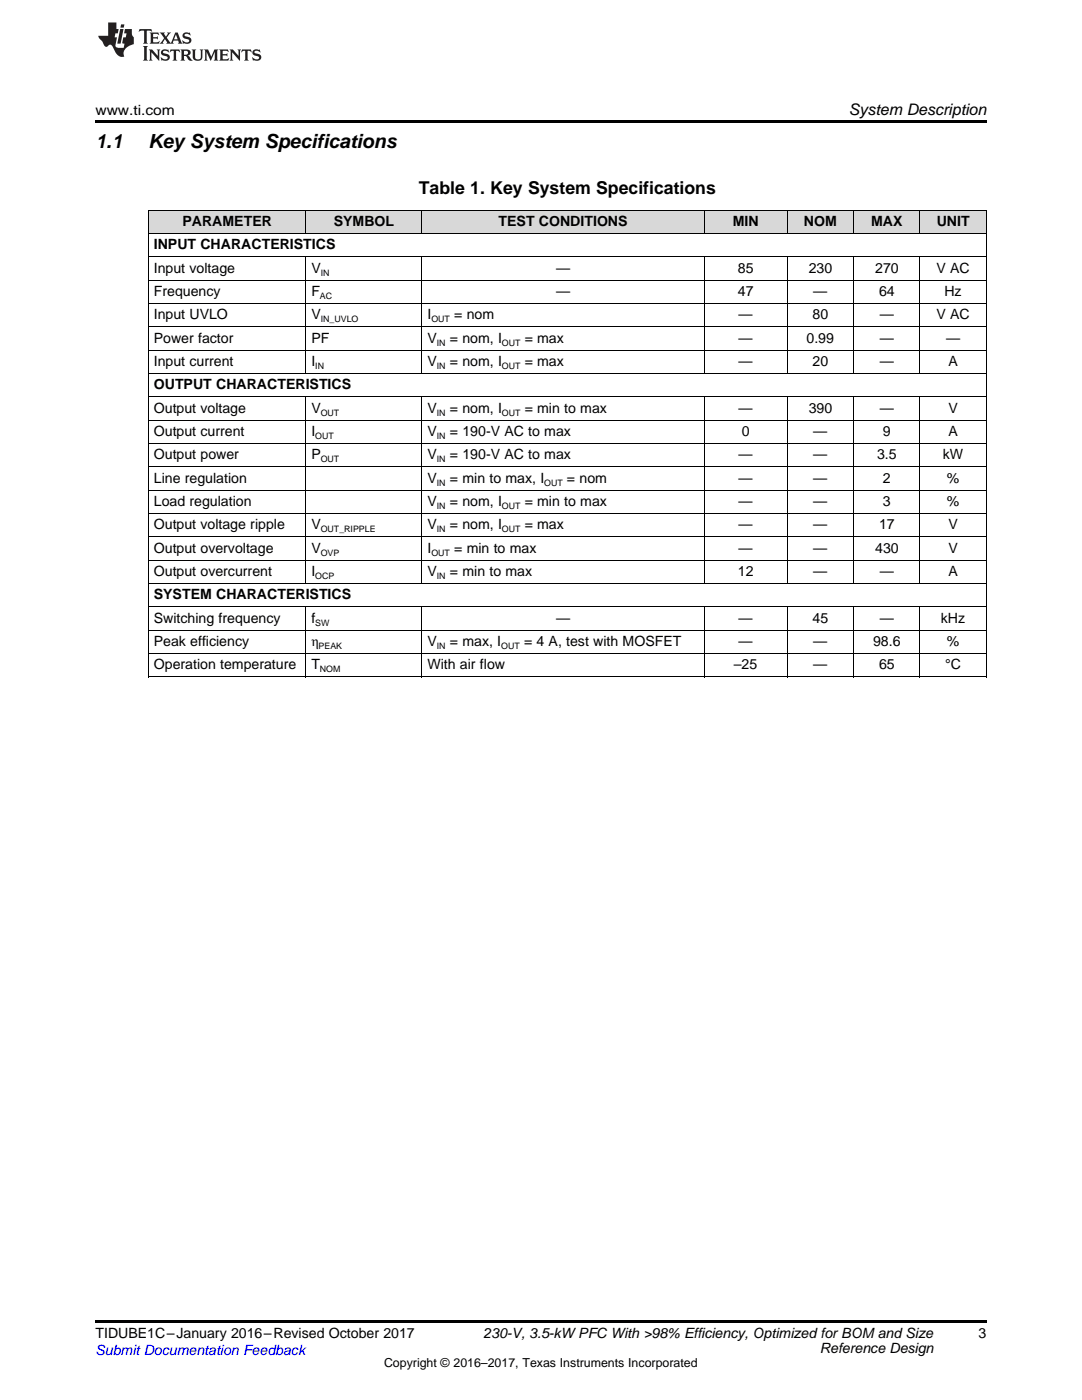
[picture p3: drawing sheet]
<svg xmlns="http://www.w3.org/2000/svg" width="216mm" height="279mm" viewBox="0 0 216 279" stroke-linecap="round" stroke-linejoin="round" font-family="sans-serif">
<defs><g id="words">
<g font-size="3.9">
<text x="19" y="29.6">1.1</text>
<text x="29.6" y="29.6">Key System Specifications</text>
</g>
<text font-size="3.5" x="83.6" y="38.7">Table 1. Key System Specifications</text>
<text font-size="3.2" x="169.4" y="23">System Description</text>
<g font-size="2.8">
<text x="19" y="23">www.ti.com</text>
<text x="36.4" y="45.1">PARAMETER</text>
<text x="66.6" y="45.1">SYMBOL</text>
<text x="99.5" y="45.1">TEST CONDITIONS</text>
<text x="146.2" y="45.1">MIN</text>
<text x="160.4" y="45.1">NOM</text>
<text x="173.8" y="45.1">MAX</text>
<text x="186.9" y="45.1">UNIT</text>
<text x="30.7" y="49.8">INPUT CHARACTERISTICS</text>
<text x="30.7" y="54.4">Input voltage</text>
<text x="30.7" y="59.1">Frequency</text>
<text x="62.1" y="54.4">V</text>
<text x="62.1" y="59.1">F</text>
<text x="110.9" y="54.4">—</text>
<text x="110.9" y="59.1">—</text>
<text x="147.2" y="54.4">85</text>
<text x="147.2" y="59.1">47</text>
<text x="161.4" y="54.4">230</text>
<text x="162.3" y="59.1">—</text>
<text x="174.6" y="54.4">270</text>
<text x="175.4" y="59.1">64</text>
<text x="186.9" y="54.4">V AC</text>
<text x="188.5" y="59.1">Hz</text>
<text x="30.7" y="63.7">Input UVLO</text>
<text x="62.1" y="63.7">V</text>
<text x="85.3" y="63.7">I</text>
<text x="90.6" y="63.7">= nom</text>
<text x="147.4" y="63.7">—</text>
<text x="162.1" y="63.7">80</text>
<text x="175.5" y="63.7">—</text>
<text x="186.9" y="63.7">V AC</text>
<text x="30.7" y="68.4">Power factor</text>
<text x="62.1" y="68.4">PF</text>
<text x="85.3" y="68.4">V</text>
<text x="89.8" y="68.4">= nom, I</text>
<text x="104.7" y="68.4">= max</text>
<text x="147.4" y="68.4">—</text>
<text x="160.9" y="68.4">0.99</text>
<text x="175.5" y="68.4">—</text>
<text x="188.8" y="68.4">—</text>
<text x="30.7" y="73.1">Input current</text>
<text x="30.7" y="77.7">OUTPUT CHARACTERISTICS</text>
<text x="62.1" y="73.1">I</text>
<text x="85.3" y="73.1">V</text>
<text x="89.8" y="73.1">= nom, I</text>
<text x="104.7" y="73.1">= max</text>
<text x="147.4" y="73.1">—</text>
<text x="162.1" y="73.1">20</text>
<text x="175.5" y="73.1">—</text>
<text x="189.3" y="73.1">A</text>
<text x="30.7" y="82.4">Output voltage</text>
<text x="62.1" y="82.4">V</text>
<text x="85.3" y="82.4">V</text>
<text x="89.8" y="82.4">= nom, I</text>
<text x="104.7" y="82.4">= min to max</text>
<text x="147.4" y="82.4">—</text>
<text x="161.4" y="82.4">390</text>
<text x="175.5" y="82.4">—</text>
<text x="189.3" y="82.4">V</text>
<text x="30.7" y="87">Output current</text>
<text x="62.1" y="87">I</text>
<text x="85.3" y="87">V</text>
<text x="89.8" y="87">= 190-V AC to max</text>
<text x="148" y="87">0</text>
<text x="162.3" y="87">—</text>
<text x="176.2" y="87">9</text>
<text x="189.3" y="87">A</text>
<text x="30.7" y="91.7">Output power</text>
<text x="62.1" y="91.7">P</text>
<text x="85.3" y="91.7">V</text>
<text x="89.8" y="91.7">= 190-V AC to max</text>
<text x="147.4" y="91.7">—</text>
<text x="162.3" y="91.7">—</text>
<text x="175" y="91.7">3.5</text>
<text x="188.1" y="91.7">kW</text>
<text x="30.7" y="96.3">Line regulation</text>
<text x="30.7" y="101">Load regulation</text>
<text x="85.3" y="96.3">V</text>
<text x="85.3" y="101">V</text>
<text x="89.8" y="96.3">= min to max, I</text>
<text x="89.8" y="101">= nom, I</text>
<text x="104.7" y="101">= min to max</text>
<text x="113.1" y="96.3">= nom</text>
<text x="147.4" y="96.3">—</text>
<text x="147.4" y="101">—</text>
<text x="162.3" y="96.3">—</text>
<text x="162.3" y="101">—</text>
<text x="176.2" y="96.3">2</text>
<text x="176.2" y="101">3</text>
<text x="188.9" y="96.3">%</text>
<text x="188.9" y="101">%</text>
<text x="30.7" y="105.7">Output voltage ripple</text>
<text x="62.1" y="105.7">V</text>
<text x="85.3" y="105.7">V</text>
<text x="89.8" y="105.7">= nom, I</text>
<text x="104.7" y="105.7">= max</text>
<text x="147.4" y="105.7">—</text>
<text x="162.3" y="105.7">—</text>
<text x="175.4" y="105.7">17</text>
<text x="189.3" y="105.7">V</text>
<text x="30.7" y="110.3">Output overvoltage</text>
<text x="62.1" y="110.3">V</text>
<text x="85.3" y="110.3">I</text>
<text x="90.6" y="110.3">= min to max</text>
<text x="147.4" y="110.3">—</text>
<text x="162.3" y="110.3">—</text>
<text x="174.6" y="110.3">430</text>
<text x="189.3" y="110.3">V</text>
<text x="30.7" y="115">Output overcurrent</text>
<text x="30.7" y="119.6">SYSTEM CHARACTERISTICS</text>
<text x="62.1" y="115">I</text>
<text x="85.3" y="115">V</text>
<text x="89.8" y="115">= min to max</text>
<text x="147.2" y="115">12</text>
<text x="162.3" y="115">—</text>
<text x="175.5" y="115">—</text>
<text x="189.3" y="115">A</text>
<text x="30.7" y="124.3">Switching frequency</text>
<text x="62.1" y="124.3">f</text>
<text x="110.9" y="124.3">—</text>
<text x="147.4" y="124.3">—</text>
<text x="162.1" y="124.3">45</text>
<text x="175.5" y="124.3">—</text>
<text x="187.7" y="124.3">kHz</text>
<text x="30.7" y="128.9">Peak efficiency</text>
<text x="62.1" y="128.9">η</text>
<text x="85.3" y="128.9">V</text>
<text x="89.8" y="128.9">= max, I</text>
<text x="104.6" y="128.9">= 4 A, test with MOSFET</text>
<text x="147.4" y="128.9">—</text>
<text x="162.3" y="128.9">—</text>
<text x="174.2" y="128.9">98.6</text>
<text x="188.9" y="128.9">%</text>
<text x="30.7" y="133.6">Operation temperature</text>
<text x="62.1" y="133.6">T</text>
<text x="85.3" y="133.6">With air flow</text>
<text x="146.4" y="133.6">–25</text>
<text x="162.3" y="133.6">—</text>
<text x="175.4" y="133.6">65</text>
<text x="188.6" y="133.6">°C</text>
<text x="19" y="267.1">TIDUBE1C–January 2016–Revised October 2017</text>
<text x="96.4" y="267.1">230-V, 3.5-kWPFC With &gt;98% Efficiency, Optimized for BOM and Size</text>
<text x="163.6" y="269.9">Reference Design</text>
<text x="195.3" y="267">3</text>
</g>
<text font-size="2.8" fill="#00f" x="19" y="270.4">Submit Documentation Feedback</text>
<text font-size="2.5" x="76.6" y="272.7">Copyright © 2016–2017, Texas Instruments Incorporated</text>
<g font-size="1.8">
<text x="63.8" y="59.7">AC</text>
<text x="64" y="55">IN</text>
<text x="64" y="64.3">IN_UVLO</text>
<text x="86.1" y="64.3">OUT</text>
<text x="87.2" y="69">IN</text>
<text x="100.2" y="69">OUT</text>
<text x="62.9" y="73.6">IN</text>
<text x="87.2" y="73.6">IN</text>
<text x="100.2" y="73.6">OUT</text>
<text x="64" y="82.9">OUT</text>
<text x="87.2" y="82.9">IN</text>
<text x="100.2" y="82.9">OUT</text>
<text x="62.9" y="87.6">OUT</text>
<text x="87.2" y="87.6">IN</text>
<text x="64" y="92.3">OUT</text>
<text x="87.2" y="92.3">IN</text>
<text x="87.2" y="96.9">IN</text>
<text x="87.2" y="101.6">IN</text>
<text x="100.2" y="101.6">OUT</text>
<text x="108.6" y="96.9">OUT</text>
<text x="64" y="106.2">OUT_RIPPLE</text>
<text x="87.2" y="106.2">IN</text>
<text x="100.2" y="106.2">OUT</text>
<text x="64" y="110.9">OVP</text>
<text x="86.1" y="110.9">OUT</text>
<text x="62.9" y="115.5">OCP</text>
<text x="87.2" y="115.5">IN</text>
<text x="62.9" y="124.8">SW</text>
<text x="63.6" y="129.5">PEAK</text>
<text x="87.2" y="129.5">IN</text>
<text x="100" y="129.5">OUT</text>
<text x="63.8" y="134.2">NOM</text>
</g>
</g></defs>
<g fill="#d8d8d8">
<path d="M29.6 42h31.5v4.7h-31.5z"/>
<path d="M61.1 42h23.1v4.7h-23.1z"/>
<path d="M84.2 42h56.3v4.7h-56.3z"/>
<path d="M140.5 42h16.6v4.7h-16.6z"/>
<path d="M157.1 42h13.3v4.7h-13.3z"/>
<path d="M170.4 42h13.2v4.7h-13.2z"/>
<path d="M183.6 42h13.2v4.7h-13.2z"/>
</g>
<path d="M19 24h177.8v.6h-177.8zM19 263.5h177.8v.6h-177.8z" fill="#000"/>
<g fill="none" stroke="#000" stroke-width=".2">
<path d="M29.6 55.9h167.2M29.6 51.3h167.2M29.6 46.6h167.2M29.6 42h167.2M29.7 42v93.1M61 42v4.7M61 51.3v23.3M84.2 42v4.7M84.2 51.3v23.3M140.5 42v4.7M140.5 51.3v23.3M157 42v4.7"/>
<path d="M157 51.3v23.3M170.3 42v4.7M170.3 51.3v23.3M183.5 42v4.7M183.5 51.3v23.3M196.8 42v93.1M29.6 79.2h167.2M29.6 74.6h167.2M29.6 69.9h167.2M29.6 65.2h167.2M29.6 60.6h167.2M61 79.3v37.2"/>
<path d="M84.2 79.3v37.2M140.5 79.3v37.2M157 79.3v37.2M170.3 79.3v37.2M183.5 79.3v37.2M29.6 97.8h167.2M29.6 93.2h167.2M29.6 88.5h167.2M29.6 83.9h167.2M29.6 116.5h167.2M29.6 111.8h167.2M29.6 107.2h167.2"/>
<path d="M29.6 102.5h167.2M29.6 135.1h167.2M29.6 130.4h167.2M29.6 125.8h167.2M29.6 121.1h167.2M61 121.2v13.9M84.2 121.2v13.9M140.5 121.2v13.9M157 121.2v13.9M170.3 121.2v13.9M183.5 121.2v13.9"/>
</g>
<g fill="#231f20">
<path d="M27.8 5.8l-.1 .6 .5-.3h.5l.1 .2v2.1l-.3 .3h1l-.2-.3v-2.1v-.2h.6l.4 .3-.1-.6zM29.9 6.5l.2 .4v1.5l-.2 .3h1.8l.1-.5a1.04 1.04 0 0 1-1.2 .1v-.6h.5l.4 .2v-.7l-.4 .2h-.5v-.6h.8l.3 .2-.1-.5zM31.9 6.5l.9 1.1-1 1.1h.9l-.2-.2 .4-.7 .5 .7-.2 .2h1.5l-.2-.2 .1-.4h.9l.2 .4-.2 .2h.9l-.2-.3-.7-1.9h-.5l-.9 2.1-.8-1.1 .8-1h-.8l.2 .3-.4 .5-.4-.6 .2-.2zM35.1 6.9l.4 .9h-.8zM36.6 6.6a.63 .63 0 0 0-.2 .7 .63 .63 0 0 0 .6 .4l.6 .2 .2 .2a.75 .75 0 0 1-.8 .4 .75 .75 0 0 1-.6-.5l.1 .7 .2-.1a1.11 1.11 0 0 0 1.5-.5 1.13 1.13 0 0 0-1.3-.9v-.3a1.04 1.04 0 0 1 1.1 .2l-.1-.6-.2 .1-.5-.1zM28.5 9.2l.3 .3v2.2l-.3 .4h1l-.2-.4v-2.2l.2-.3zM29.7 9.9l.2 .3v1.5l-.2 .4h.7l-.2-.4v-1.3l1.6 1.7v-1.9l.2-.3h-.7l.2 .3v.9l-1.1-1.2zM32.3 10a.62 .62 0 0 0-.2 .7 .62 .62 0 0 0 .6 .4l.6 .2 .2 .2a.76 .76 0 0 1-.8 .4 .76 .76 0 0 1-.6-.5l.1 .7 .2-.1a1.11 1.11 0 0 0 1.5-.6 1.13 1.13 0 0 0-1.3-.8v-.3a1.04 1.04 0 0 1 1.1 .1l-.1-.5-.2 .1-.5-.2zM34 9.9l-.1 .6a.61 .61 0 0 1 .7-.3l.1 1.5-.3 .4h1l-.3-.4 .1-1.5a.63 .63 0 0 1 .7 .3l-.1-.6zM36 9.9l.2 .3v1.5l-.2 .4h.9l-.2-.2v-.7l.6 .2a.76 .76 0 0 0 1.1 .6l-1-.9a.58 .58 0 0 0 .6-.6 .58 .58 0 0 0-.5-.6zM36.7 10.2l.1-.1a.45 .45 0 0 1 .6 .1 .45 .45 0 0 1 .1 .5l-.8 .2zM38.2 9.9l.2 .2a2.17 2.17 0 0 0 .4 1.9 .99 .99 0 0 0 1.6-.7v-1.1l.2-.3h-.7l.1 .2a1.92 1.92 0 0 1-.1 1.7 .6 .6 0 0 1-1-.5v-1.1l.2-.3zM40.7 9.9l.2 .3v1.5l-.2 .4h.7l-.2-.4v-1.4l.8 1.8 .9-1.8v1.4l-.2 .4h.9l-.3-.4v-1.5l.3-.3h-.8l-.6 1.4-.7-1.4zM43.7 9.9l.3 .3v1.5l-.3 .4h1.9l.1-.6a1.04 1.04 0 0 1-1.3 .2v-.6h.6l.4 .1v-.6l-.4 .2h-.6l.1-.6h.7l.4 .2-.1-.5zM45.8 9.9l.2 .3v1.5l-.2 .4h.8l-.3-.4v-1.3l1.6 1.7v-1.9l.2-.3h-.7l.2 .3v.9l-1.1-1.2zM48.3 9.9l-.1 .6a.61 .61 0 0 1 .7-.3v1.5l-.2 .4h.9l-.2-.4v-1.5a.63 .63 0 0 1 .8 .3l-.1-.6zM50.6 10a.62 .62 0 0 0-.2 .7 .62 .62 0 0 0 .6 .4l.6 .2 .1 .2a.76 .76 0 0 1-.7 .4 .76 .76 0 0 1-.6-.5l.1 .7 .1-.1a1.11 1.11 0 0 0 1.5-.6 1.13 1.13 0 0 0-1.2-.8l-.1-.3a1.04 1.04 0 0 1 1.2 .1l-.2-.5-.1 .1-.5-.2z"/>
<path d="M21.6 4.5v2.6h-2l.1 .4 .8 .9a.91 .91 0 0 0 .9 .9 .56 .56 0 0 1 .5-.4 .56 .56 0 0 1 .5 .3l.4 .8a1.53 1.53 0 0 0 2 1.3 1.54 1.54 0 0 1 1-2.1l.9-.4-.1-1.4a1.52 1.52 0 0 1-.3-1.6h-1.4l-.1 .9h.5l-.2 .8h-.5l-.2 .9v.2l.4 .1-.1 .9a1.93 1.93 0 0 1-1.6-.3l.2-1.8h-.4l.1-.8h.5l.2-.9h-.5v-1.3zM24 5.8l-.6 2.9h.7l.5-2.9zM24.2 4.9l-.2 .6h.7l.1-.6z"/>
</g>
<use href="#words"/>
</svg>
